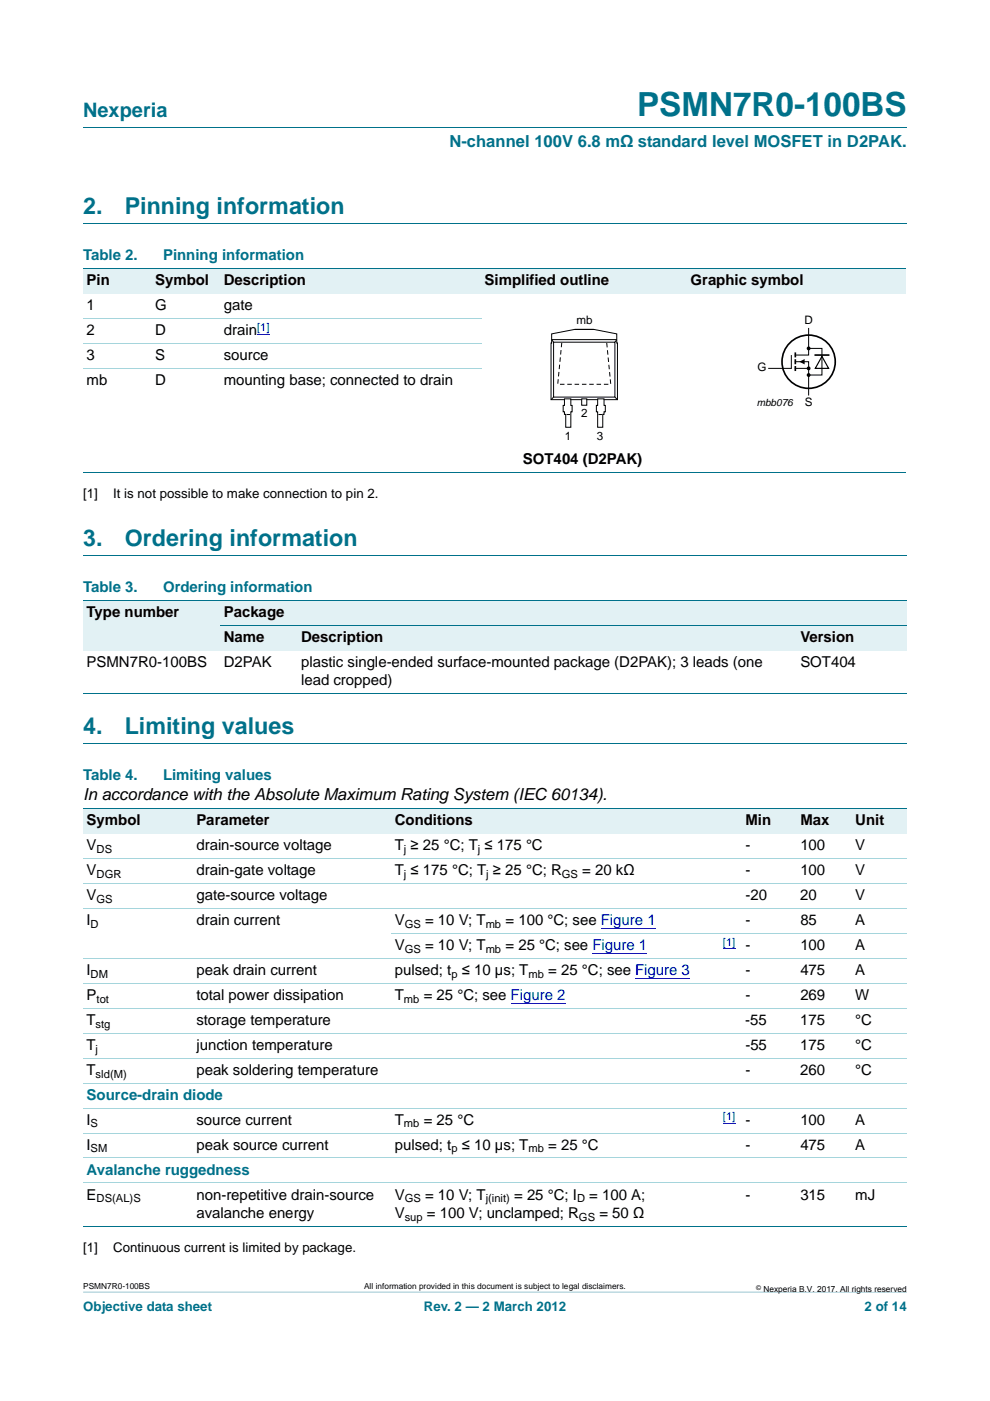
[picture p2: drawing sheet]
<svg xmlns="http://www.w3.org/2000/svg" width="210mm" height="297mm" viewBox="0 0 210 297" stroke-linecap="round" stroke-linejoin="round" font-family="sans-serif">
<defs><g id="words">
<text font-size="7" fill="#00718a" x="135.1" y="24.6">PSMN7R0-100BS</text>
<g font-size="4.9" fill="#00718a">
<text x="17.6" y="45.4">2.</text>
<text x="26.4" y="45.4">Pinning information</text>
<text x="17.6" y="115.8">3.</text>
<text x="26.5" y="115.8">Ordering information</text>
<text x="17.6" y="155.7">4.</text>
<text x="26.5" y="155.7">Limiting values</text>
</g>
<text font-size="4.2" fill="#00718a" x="17.6" y="24.9">Nexperia</text>
<text font-size="3.5" fill="#00718a" x="95.3" y="31.1">N-channel 100V 6.8 mΩ standard level MOSFET in D2PAK.</text>
<text font-size="3.5" x="17.6" y="169.5">In accordance with the Absolute Maximum Rating System (IEC 60134).</text>
<g font-size="3.2" fill="#00718a">
<text x="17.6" y="55.2">Table 2.</text>
<text x="34.6" y="55.2">Pinning information</text>
<text x="17.6" y="125.6">Table 3.</text>
<text x="34.6" y="125.6">Ordering information</text>
<text x="17.6" y="165.4">Table 4.</text>
<text x="34.6" y="165.4">Limiting values</text>
<text x="18.4" y="233.2">Source-drain diode</text>
<text x="18.4" y="249">Avalanche ruggedness</text>
</g>
<g font-size="3.2">
<text x="18.4" y="60.5">Pin</text>
<text x="18.4" y="65.8">1</text>
<text x="32.9" y="60.5">Symbol</text>
<text x="32.9" y="65.8">G</text>
<text x="47.5" y="60.5">Description</text>
<text x="47.5" y="65.8">gate</text>
<text x="102.7" y="60.5">Simplified outline</text>
<text x="146.4" y="60.5">Graphic symbol</text>
<text x="18.4" y="71.1">2</text>
<text x="32.9" y="71.1">D</text>
<text x="47.5" y="71.1">drain</text>
<text x="18.4" y="76.4">3</text>
<text x="32.9" y="76.4">S</text>
<text x="47.5" y="76.4">source</text>
<text x="18.4" y="81.7">mb</text>
<text x="32.9" y="81.7">D</text>
<text x="47.4" y="81.7">mounting base; connected to drain</text>
<text x="110.9" y="98.4">SOT404 (D2PAK)</text>
<text x="18.4" y="130.9">Type number</text>
<text x="47.5" y="130.9">Package</text>
<text x="47.5" y="136.1">Name</text>
<text x="63.9" y="136.1">Description</text>
<text x="169.7" y="136.1">Version</text>
<text x="18.4" y="141.5">PSMN7R0-100BS</text>
<text x="47.4" y="141.5">D2PAK</text>
<text x="63.9" y="141.5">plastic single-ended surface-mounted package (D2PAK); 3 leads (one</text>
<text x="169.7" y="141.5">SOT404</text>
<text x="63.9" y="145.3">lead cropped)</text>
<text x="18.4" y="175">Symbol</text>
<text x="41.6" y="175">Parameter</text>
<text x="83.7" y="175">Conditions</text>
<text x="158.1" y="175">Min</text>
<text x="169.7" y="175">Max</text>
<text x="181.3" y="175">Unit</text>
<text x="18.4" y="185.5">V</text>
<text x="18.4" y="180.3">V</text>
<text x="41.6" y="180.3">drain-source voltage</text>
<text x="41.6" y="185.5">drain-gate voltage</text>
<text x="83.7" y="185.5">T ≤ 175 °C; T ≥ 25 °C; R</text>
<text x="83.7" y="180.3">T ≥ 25 °C; T ≤ 175 °C</text>
<text x="123.5" y="185.5">= 20 kΩ</text>
<text x="158" y="180.3">-</text>
<text x="158.1" y="185.5">-</text>
<text x="169.7" y="180.3">100</text>
<text x="169.7" y="185.5">100</text>
<text x="181.3" y="180.3">V</text>
<text x="181.3" y="185.5">V</text>
<text x="18.4" y="190.8">V</text>
<text x="41.6" y="190.8">gate-source voltage</text>
<text x="158" y="190.8">-20</text>
<text x="169.7" y="190.8">20</text>
<text x="181.3" y="190.8">V</text>
<text x="18.4" y="196.1">I</text>
<text x="41.6" y="196.1">drain current</text>
<text x="83.7" y="196.1">V</text>
<text x="90.1" y="196.1">= 10 V; T</text>
<text x="107.2" y="196.1">= 100 °C; see Figure 1</text>
<text x="158.1" y="196.1">-</text>
<text x="169.7" y="196.1">85</text>
<text x="181.3" y="196.1">A</text>
<text x="83.7" y="201.4">V</text>
<text x="90.1" y="201.4">= 10 V; T</text>
<text x="107.2" y="201.4">= 25 °C; see Figure 1</text>
<text x="158.1" y="201.4">-</text>
<text x="169.7" y="201.4">100</text>
<text x="181.3" y="201.4">A</text>
<text x="18.4" y="206.7">I</text>
<text x="41.6" y="206.7">peak drain current</text>
<text x="83.7" y="206.7">pulsed; t ≤ 10 µs; T</text>
<text x="116.2" y="206.7">= 25 °C; see Figure 3</text>
<text x="158.1" y="206.7">-</text>
<text x="169.7" y="206.7">475</text>
<text x="181.3" y="206.7">A</text>
<text x="18.4" y="212">P</text>
<text x="41.6" y="212">total power dissipation</text>
<text x="83.7" y="212">T</text>
<text x="89.8" y="212">= 25 °C; see Figure 2</text>
<text x="158.1" y="212">-</text>
<text x="169.7" y="212">269</text>
<text x="181.3" y="212">W</text>
<text x="18.4" y="217.3">T</text>
<text x="41.6" y="217.3">storage temperature</text>
<text x="158" y="217.3">-55</text>
<text x="169.7" y="217.3">175</text>
<text x="181.3" y="217.3">°C</text>
<text x="18.3" y="227.9">T</text>
<text x="18.4" y="222.6">T</text>
<text x="41.6" y="222.6">junction temperature</text>
<text x="41.6" y="227.9">peak soldering temperature</text>
<text x="158" y="222.6">-55</text>
<text x="158" y="227.9">-</text>
<text x="169.7" y="222.6">175</text>
<text x="169.7" y="227.9">260</text>
<text x="181.3" y="227.9">°C</text>
<text x="181.3" y="222.6">°C</text>
<text x="18.4" y="238.5">I</text>
<text x="41.6" y="238.5">source current</text>
<text x="83.7" y="238.5">T</text>
<text x="89.8" y="238.5">= 25 °C</text>
<text x="158.1" y="238.5">-</text>
<text x="169.7" y="238.5">100</text>
<text x="181.3" y="238.5">A</text>
<text x="18.4" y="243.8">I</text>
<text x="41.6" y="243.8">peak source current</text>
<text x="83.7" y="243.8">pulsed; t ≤ 10 µs; T</text>
<text x="116.2" y="243.8">= 25 °C</text>
<text x="158.1" y="243.8">-</text>
<text x="169.7" y="243.8">475</text>
<text x="181.3" y="243.8">A</text>
<text x="18.4" y="254.3">E</text>
<text x="41.6" y="254.3">non-repetitive drain-source</text>
<text x="83.7" y="254.3">V</text>
<text x="90.1" y="254.3">= 10 V; T</text>
<text x="109" y="254.3">= 25 °C; I</text>
<text x="124.9" y="254.3">= 100 A;</text>
<text x="158.1" y="254.3">-</text>
<text x="169.7" y="254.3">315</text>
<text x="181.3" y="254.3">mJ</text>
<text x="41.6" y="258.2">avalanche energy</text>
<text x="83.7" y="258.2">V</text>
<text x="90.5" y="258.2">= 100 V; unclamped; R</text>
<text x="127.1" y="258.2">= 50 Ω</text>
</g>
<g font-size="2.8">
<text x="17.6" y="105.6">[1]</text>
<text x="24" y="105.6">It is not possible to make connection to pin 2.</text>
<text x="17.6" y="265.4">[1]</text>
<text x="24" y="265.4">Continuous current is limited by package.</text>
</g>
<g font-size="2.8" fill="#00718a">
<text x="17.6" y="277.9">Objective data sheet</text>
<text x="89.8" y="277.9">Rev. 2 — 2 March 2012</text>
<text x="183.3" y="277.9">2 of 14</text>
</g>
<g font-size="2.5">
<text x="122.2" y="68.8">mb</text>
<text x="170.6" y="68.8">D</text>
<text x="160.6" y="78.7">G</text>
<text x="123.2" y="88.5">2</text>
<text x="170.6" y="86">S</text>
<text x="119.8" y="93.3">1</text>
<text x="126.5" y="93.3">3</text>
</g>
<g font-size="2.4" fill="#00f">
<text x="54.5" y="70.1">[1]</text>
<text x="153.3" y="200.5">[1]</text>
<text x="153.3" y="237.5">[1]</text>
</g>
<g font-size="2.4">
<text x="20.5" y="180.8">DS</text>
<text x="85.6" y="180.8">j</text>
<text x="101.3" y="180.8">j</text>
<text x="20.5" y="186.1">DGR</text>
<text x="20.5" y="191.4">GS</text>
<text x="85.6" y="186.1">j</text>
<text x="103.1" y="186.1">j</text>
<text x="119.1" y="186.1">GS</text>
<text x="19.2" y="196.7">D</text>
<text x="85.8" y="196.7">GS</text>
<text x="103" y="196.7">mb</text>
<text x="85.8" y="202">GS</text>
<text x="103" y="202">mb</text>
<text x="19.2" y="207.3">DM</text>
<text x="95.7" y="207.3">p</text>
<text x="112" y="207.3">mb</text>
<text x="20.5" y="212.6">tot</text>
<text x="85.6" y="212.6">mb</text>
<text x="20.3" y="217.9">stg</text>
<text x="20.3" y="223.2">j</text>
<text x="20.3" y="228.5">sld(M)</text>
<text x="19.2" y="239">S</text>
<text x="85.6" y="239">mb</text>
<text x="19.2" y="244.3">SM</text>
<text x="95.7" y="244.3">p</text>
<text x="112" y="244.3">mb</text>
<text x="20.5" y="254.9">DS(AL)S</text>
<text x="85.8" y="254.9">GS</text>
<text x="103" y="254.9">j(init)</text>
<text x="122.3" y="254.9">D</text>
<text x="85.8" y="258.8">sup</text>
<text x="122.7" y="258.8">GS</text>
</g>
<text font-size="2.1" x="160.4" y="86">mbb076</text>
<g font-size="1.8">
<text x="17.6" y="273.3">PSMN7R0-100BS</text>
<text x="77.2" y="273.3">All information provided in this document is subject to legal disclaimers.</text>
<text x="161.9" y="273.9">Nexperia B.V. 2017. All rights reserved</text>
</g>
<text font-size="1.4" x="160.4" y="273.4">©</text>
</g></defs>
<path d="M17.6 273.9l174.7 .1z" fill="#00718a"/>
<path d="M17.6 27h174.7M17.6 47.4h174.7M17.6 117.8h174.7M17.6 157.7h174.7" fill="none" stroke="#00718a" stroke-width=".21"/>
<g fill="#e2f1f4">
<path d="M17.6 57h14.6v5.3h-14.6z"/>
<path d="M32.2 57h14.5v5.3h-14.5z"/>
<path d="M46.7 57h55.3v5.3h-55.3z"/>
<path d="M102 57h43.7v5.3h-43.7z"/>
<path d="M145.7 57h46.3v5.3h-46.3z"/>
</g>
<path d="M54.5 70.8h2.6" fill="none" stroke="#00f" stroke-width=".21"/>
<path d="M17.6 57h174.4M17.6 100.2h174.4" fill="none" stroke="#00718a" stroke-width=".21"/>
<path d="M17.6 67.5h84.4M17.6 72.8h84.4M17.6 78.1h84.4" fill="none" stroke="#a5d5dc" stroke-width=".21"/>
<g fill="none" stroke="#000" stroke-width=".21">
<path d="M117.4 72.5h13v11.7h-13zM117.4 72.5l-.4-.5h13.8l-.4 .5M121.8 69.8h4.1M167.8 75.3v2.8h-4.8M168.6 76.7h2.8v7M168.6 78.1h2.8M171.4 73.9h2.9v5.6h-2.9M171.4 69.6v5.7h-2.8M117.4 84.2l-.6 .5M119.7 84.6h1.3v1.4h.3v1.3h-.3v3.3h-1.1v-2.8h-.2v-.5h-.3v-1.3h.3zM119.7 84.7h-2.9v-12h.2v-1.9l4.8-1h4.1l4.9 1v1.9h.1v12h-2.8M120.1 87.9h.8"/>
<path d="M121 84.7h2.3M123.3 84.6h1.1v1.3h-1.1zM124.4 84.7h2.3M126.7 84.6h1.4v1.4h.2v1.3h-.2v.5h-.3v2.8h-1.1v-3.3h-.3v-1.3h.3zM126.9 87.9h.7M130.4 84.2l.5 .5"/>
</g>
<path d="M128.6 72.7l.9 8.8h-11.2l.8-8.8" fill="none" stroke="#000" stroke-width=".21" stroke-dasharray="1 .6" stroke-linecap="butt"/>
<g fill="#000" stroke="#000" stroke-width=".25">
<circle cx="171.4" cy="73.9" r=".28"/>
<circle cx="171.4" cy="79.5" r=".28"/>
<circle cx="171.4" cy="78.1" r=".28"/>
</g>
<path d="M174.3 75.6l1.4 2.5h-2.8z" fill="none" stroke="#000" stroke-width=".25"/>
<g fill="none" stroke="#000" stroke-width=".35">
<path d="M168.6 74.7v1.1M168.6 76.2v1M168.6 77.6v1.1M172.9 75.3h2.8"/>
<circle cx="171.4" cy="76.7" r="5.6"/>
</g>
<path d="M169.5 76.7l1.1-.6v1.2z" fill="#000"/>
<g fill="#e2f1f4">
<path d="M17.6 127.3h29.1v10.6h-29.1z"/>
<path d="M46.7 127.3h145.6v5.3h-145.6z"/>
<path d="M46.7 132.6h16.4v5.3h-16.4z"/>
<path d="M63.1 132.6h105.9v5.3h-105.9z"/>
<path d="M169 132.6h23.3v5.3h-23.3z"/>
</g>
<path d="M17.6 127.3h174.7M46.7 132.6h145.6M17.6 147.1h174.7" fill="none" stroke="#00718a" stroke-width=".21"/>
<g fill="#e2f1f4">
<path d="M17.6 171.4h23.3v5.3h-23.3z"/>
<path d="M40.9 171.4h42.1v5.3h-42.1z"/>
<path d="M83 171.4h67.7v5.3h-67.7z"/>
<path d="M150.7 171.4h18.3v5.3h-18.3z"/>
<path d="M169 171.4h11.6v5.3h-11.6z"/>
<path d="M180.6 171.4h11.7v5.3h-11.7z"/>
</g>
<path d="M127.4 196.8h11.6M108.3 212.7h11.6M125.6 202.1h11.6M134.7 207.4h11.6M153.3 201.2h2.6M153.3 238.2h2.6" fill="none" stroke="#00f" stroke-width=".21"/>
<path d="M17.6 171.4h174.7M17.6 260h174.7" fill="none" stroke="#00718a" stroke-width=".21"/>
<g fill="none" stroke="#a5d5dc" stroke-width=".21">
<path d="M17.6 182h174.7M17.6 187.3h174.7M17.6 192.6h174.7M83 197.9h109.3M17.6 203.2h174.7M17.6 208.5h174.7M17.6 213.8h174.7M17.6 219.1h174.7M17.6 224.3h174.7M17.6 229.6h174.7M17.6 234.9h174.7M17.6 240.2h174.7"/>
<path d="M17.6 245.5h174.7M17.6 250.8h174.7"/>
</g>
<use href="#words"/>
</svg>
